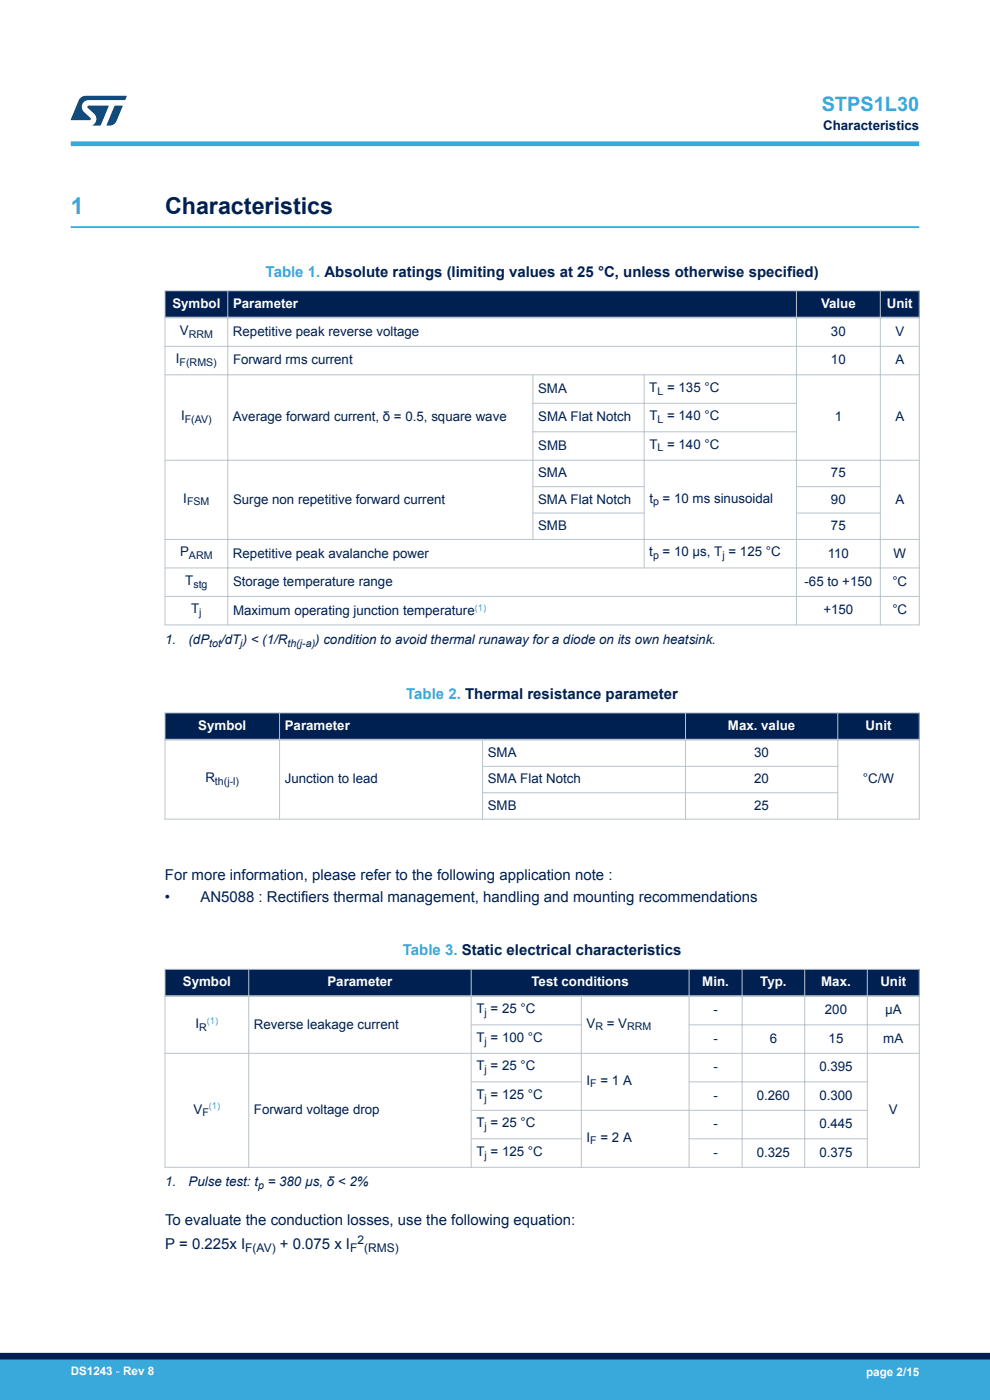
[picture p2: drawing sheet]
<svg xmlns="http://www.w3.org/2000/svg" width="210mm" height="297mm" viewBox="0 0 210 297" stroke-linecap="round" stroke-linejoin="round" font-family="sans-serif">
<defs><g id="words">
<text font-size="4.9" fill="#39a9dc" x="15" y="45.4">1</text>
<text font-size="4.9" fill="#002052" x="35" y="45.4">Characteristics</text>
<text font-size="4.2" fill="#39a9dc" x="174.3" y="23.5">STPS1L30</text>
<g font-size="3.2" fill="#39a9dc">
<text x="56.3" y="58.7">Table 1. Absolute ratings (limiting values at 25 °C, unless otherwise specified)</text>
<text x="86.2" y="148.2">Table 2. Thermal resistance parameter</text>
<text x="85.5" y="202.6">Table 3. Static electrical characteristics</text>
</g>
<g font-size="3.2" fill="#002052">
<text x="35" y="186.6">For more information, please refer to the following application note :</text>
<text x="35" y="191.3">•</text>
<text x="42.5" y="191.3">AN5088 : Rectifiers thermal management, handling and mounting recommendations</text>
<text x="35" y="259.8">To evaluate the conduction losses, use the following equation:</text>
<text x="35" y="265.1">P = 0.225x I</text>
<text x="59.4" y="265.1">+ 0.075 x I</text>
</g>
<g font-size="2.8" fill="#002052">
<text x="174.6" y="27.5">Characteristics</text>
<text x="38.1" y="71">V</text>
<text x="49.4" y="71.3">Repetitive peak reverse voltage</text>
<text x="176.3" y="71.3">30</text>
<text x="189.9" y="71.3">V</text>
<text x="37.3" y="77.1">I</text>
<text x="49.4" y="77.3">Forward rms current</text>
<text x="176.3" y="77.3">10</text>
<text x="189.9" y="77.3">A</text>
<text x="114.1" y="83.4">SMA</text>
<text x="137.7" y="83.1">T</text>
<text x="141.5" y="83.1">= 135 °C</text>
<text x="38.4" y="89.2">I</text>
<text x="49.4" y="89.4">Average forward current, δ = 0.5, square wave</text>
<text x="114.1" y="89.4">SMA Flat Notch</text>
<text x="137.7" y="89.2">T</text>
<text x="141.5" y="89.2">= 140 °C</text>
<text x="177.1" y="89.4">1</text>
<text x="189.9" y="89.4">A</text>
<text x="114.1" y="95.4">SMB</text>
<text x="137.7" y="95.2">T</text>
<text x="141.5" y="95.2">= 140 °C</text>
<text x="114.1" y="101.3">SMA</text>
<text x="176.3" y="101.3">75</text>
<text x="38.9" y="106.6">I</text>
<text x="49.4" y="106.9">Surge non repetitive forward current</text>
<text x="114.1" y="106.9">SMA Flat Notch</text>
<text x="137.7" y="106.6">t</text>
<text x="140.6" y="106.6">= 10 ms sinusoidal</text>
<text x="176.3" y="106.9">90</text>
<text x="189.9" y="106.9">A</text>
<text x="114.1" y="112.5">SMB</text>
<text x="176.3" y="112.5">75</text>
<text x="38.2" y="118.1">P</text>
<text x="49.4" y="118.3">Repetitive peak avalanche power</text>
<text x="137.7" y="118.1">t</text>
<text x="140.6" y="118.1">= 10 µs, T = 125 °C</text>
<text x="175.6" y="118.3">110</text>
<text x="189.5" y="118.3">W</text>
<text x="39.3" y="124.1">T</text>
<text x="49.4" y="124.3">Storage temperature range</text>
<text x="170.7" y="124.3">-65 to +150</text>
<text x="189.3" y="124.3">°C</text>
<text x="40.5" y="130.1">T</text>
<text x="49.4" y="130.5">Maximum operating junction temperature</text>
<text x="174.7" y="130.4">+150</text>
<text x="189.3" y="130.4">°C</text>
<text x="35" y="136.6">1.</text>
<text x="40" y="136.6">(dP</text>
<text x="46.9" y="136.6">/dT) &lt; (1/R</text>
<text x="66.9" y="136.6">) condition to avoid thermal runaway for a diode on its own heatsink.</text>
<text x="103.5" y="160.6">SMA</text>
<text x="160" y="160.6">30</text>
<text x="43.6" y="166">R</text>
<text x="60.4" y="166.2">Junction to lead</text>
<text x="103.5" y="166.2">SMA Flat Notch</text>
<text x="160" y="166.2">20</text>
<text x="183" y="166.2">°C/W</text>
<text x="103.5" y="171.8">SMB</text>
<text x="160" y="171.8">25</text>
<text x="101.1" y="215">T = 25 °C</text>
<text x="151.3" y="215.2">-</text>
<text x="175" y="215.2">200</text>
<text x="187.7" y="215.2">µA</text>
<text x="41.5" y="218.1">I</text>
<text x="53.9" y="218.2">Reverse leakage current</text>
<text x="101.1" y="221">T = 100 °C</text>
<text x="124.4" y="218">V</text>
<text x="128.7" y="218">= V</text>
<text x="151.3" y="221.3">-</text>
<text x="163.3" y="221.3">6</text>
<text x="175.8" y="221.3">15</text>
<text x="187.4" y="221.3">mA</text>
<text x="101.1" y="227.1">T = 25 °C</text>
<text x="151.3" y="227.3">-</text>
<text x="173.8" y="227.3">0.395</text>
<text x="101.1" y="233.1">T = 125 °C</text>
<text x="124.4" y="230.1">I</text>
<text x="127.4" y="230.1">= 1 A</text>
<text x="151.3" y="233.3">-</text>
<text x="160.5" y="233.3">0.260</text>
<text x="173.8" y="233.3">0.300</text>
<text x="41" y="236.3">V</text>
<text x="53.9" y="236.4">Forward voltage drop</text>
<text x="101.1" y="239.2">T = 25 °C</text>
<text x="151.3" y="239.4">-</text>
<text x="173.8" y="239.4">0.445</text>
<text x="188.5" y="236.4">V</text>
<text x="101.1" y="245.2">T = 125 °C</text>
<text x="124.4" y="242.2">I</text>
<text x="127.4" y="242.2">= 2 A</text>
<text x="151.3" y="245.4">-</text>
<text x="160.5" y="245.4">0.325</text>
<text x="173.8" y="245.4">0.375</text>
<text x="35" y="251.7">1.</text>
<text x="40" y="251.7">Pulse test: t = 380 µs, δ &lt; 2%</text>
</g>
<g font-size="2.8" fill="#fff">
<text x="36.6" y="65.3">Symbol</text>
<text x="49.4" y="65.3">Parameter</text>
<text x="174.2" y="65.3">Value</text>
<text x="188.1" y="65.3">Unit</text>
<text x="42.1" y="154.9">Symbol</text>
<text x="60.4" y="154.9">Parameter</text>
<text x="154.4" y="154.9">Max. value</text>
<text x="183.6" y="154.9">Unit</text>
<text x="38.8" y="209.3">Symbol</text>
<text x="69.5" y="209.3">Parameter</text>
<text x="112.7" y="209.3">Test conditions</text>
<text x="149" y="209.3">Min.</text>
<text x="161.3" y="209.3">Typ.</text>
<text x="174.2" y="209.3">Max.</text>
<text x="186.7" y="209.3">Unit</text>
</g>
<g font-size="2.5" fill="#002052">
<text x="75.8" y="264">2</text>
<text x="52" y="265.7">F(AV)</text>
<text x="74.3" y="265.7">F (RMS)</text>
</g>
<g font-size="2.5" fill="#fff">
<text x="15" y="291.6">DS1243 - Rev 8</text>
<text x="183.7" y="291.9">page 2/15</text>
</g>
<g font-size="2.3" fill="#002052">
<text x="40" y="71.6">RRM</text>
<text x="38.1" y="77.6">F(RMS)</text>
<text x="139.5" y="83.7">L</text>
<text x="39.2" y="89.7">F(AV)</text>
<text x="139.5" y="89.7">L</text>
<text x="139.5" y="95.8">L</text>
<text x="39.7" y="107.2">FSM</text>
<text x="138.5" y="107.2">p</text>
<text x="40.1" y="118.6">ARM</text>
<text x="138.5" y="118.6">p</text>
<text x="153.2" y="118.6">j</text>
<text x="41" y="124.7">stg</text>
<text x="42.3" y="130.7">j</text>
<text x="44.4" y="137.2">tot</text>
<text x="51" y="137.2">j</text>
<text x="61" y="137.2">th(j-a)</text>
<text x="45.6" y="166.5">th(j-l)</text>
<text x="102.8" y="215.6">j</text>
<text x="42.2" y="218.7">R</text>
<text x="102.8" y="221.6">j</text>
<text x="126.3" y="218.6">R</text>
<text x="133" y="218.6">RRM</text>
<text x="102.8" y="227.6">j</text>
<text x="102.8" y="233.7">j</text>
<text x="125.2" y="230.7">F</text>
<text x="42.9" y="236.8">F</text>
<text x="102.8" y="239.7">j</text>
<text x="102.8" y="245.8">j</text>
<text x="125.2" y="242.7">F</text>
<text x="54.7" y="252.2">p</text>
</g>
<g font-size="2" fill="#39a9dc">
<text x="100.7" y="129.6">(1)</text>
<text x="43.9" y="217.2">(1)</text>
<text x="44.3" y="235.3">(1)</text>
</g>
</g></defs>
<path d="M15 48.2h180" fill="none" stroke="#39a9dc" stroke-width=".4"/>
<g fill="#002052">
<path d="M35 61.7h160v5.7h-160z" fill-rule="evenodd"/>
<path d="M35 61.7h160v5.7h-160z" fill-rule="evenodd"/>
</g>
<g fill="none" stroke="#b9c4ca" stroke-width=".21">
<path d="M34.9 61.7h160.2M34.9 73.5h160.2M34.9 79.5h160.2M35 61.6v71.1M48.3 61.6v71.1M113 79.4v35.1M136.6 79.4v41.2M168.9 61.6v71.1M186.7 61.6v71.1M195 61.6v71.1M34.9 97.6h160.2M112.9 85.6h56.2"/>
<path d="M112.9 91.6h56.2M34.9 114.4h160.2M112.9 103.2h23.8M112.9 108.8h23.8M168.8 103.2h18M168.8 108.8h18M34.9 120.5h160.2M34.9 126.5h160.2M34.9 132.6h160.2"/>
</g>
<path d="M34.9 67.4h160.2" fill="none" stroke="#b9c4ca" stroke-width=".35"/>
<g fill="#002052">
<path d="M35 151.2h160v5.7h-160z" fill-rule="evenodd"/>
<path d="M35 151.2h160v5.7h-160z" fill-rule="evenodd"/>
</g>
<path d="M34.9 151.2h160.2M35 151.1v22.8M59.3 151.1v22.8M102.4 156.7v17.2M145.4 151.1v22.8M177.7 151.1v22.8M195 151.1v22.8M34.9 173.8h160.2M102.3 162.6h75.5M102.3 168.2h75.5" fill="none" stroke="#b9c4ca" stroke-width=".21"/>
<path d="M34.9 156.9h160.2" fill="none" stroke="#b9c4ca" stroke-width=".35"/>
<g fill="#002052">
<path d="M35 205.6h160v5.7h-160z" fill-rule="evenodd"/>
<path d="M35 205.6h160v5.7h-160z" fill-rule="evenodd"/>
</g>
<g fill="none" stroke="#b9c4ca" stroke-width=".21">
<path d="M34.9 205.6h160.2M35 205.5v42.2M52.8 205.5v42.2M99.8 217.4h23.6M100 205.5v42.2M123.3 211.1v36.6M146.1 217.4h49M146.2 205.5v42.2M157.4 205.5v42.2M170.7 205.5v42.2M184 205.5v42.2M195 205.5v42.2"/>
<path d="M34.9 223.5h160.2M99.8 229.5h23.6M99.8 235.6h84.3M146.1 229.5h38M34.9 247.6h160.2M99.8 241.6h23.6M146.1 241.6h38"/>
</g>
<path d="M34.9 211.3h160.2" fill="none" stroke="#b9c4ca" stroke-width=".35"/>
<path d="M15 30.5h180" fill="none" stroke="#39a9dc" stroke-width="1"/>
<g fill="#005288">
<path d="M17.1 20.7l1.1-.4 8.7 .1-.4 .8h-7.6a1.45 1.45 0 0 0-1.4 .9 1.45 1.45 0 0 0 .2 1.6l1.5 1.3v.4l-4.2 .1 1.7-4.2z"/>
<path d="M24.3 22.4l1.7 .1-1.3 3.2a1.6 1.6 0 0 1-1.5 .9l-.6-.1z"/>
<path d="M18.6 22.5h4.5l-1.8 4.1h-1.7a1.54 1.54 0 0 0 .4-2.4l-1.4-1.3z"/>
</g>
<g fill="#39a9dc">
<path d="M0 288.4h210v8.6h-210z" fill-rule="evenodd"/>
<path d="M-.1 288.4h210.2v4.4h-210.2z" fill-rule="evenodd"/>
</g>
<path d="M0 287.7h210" fill="none" stroke="#002052" stroke-width="1.4"/>
<use href="#words"/>
</svg>
